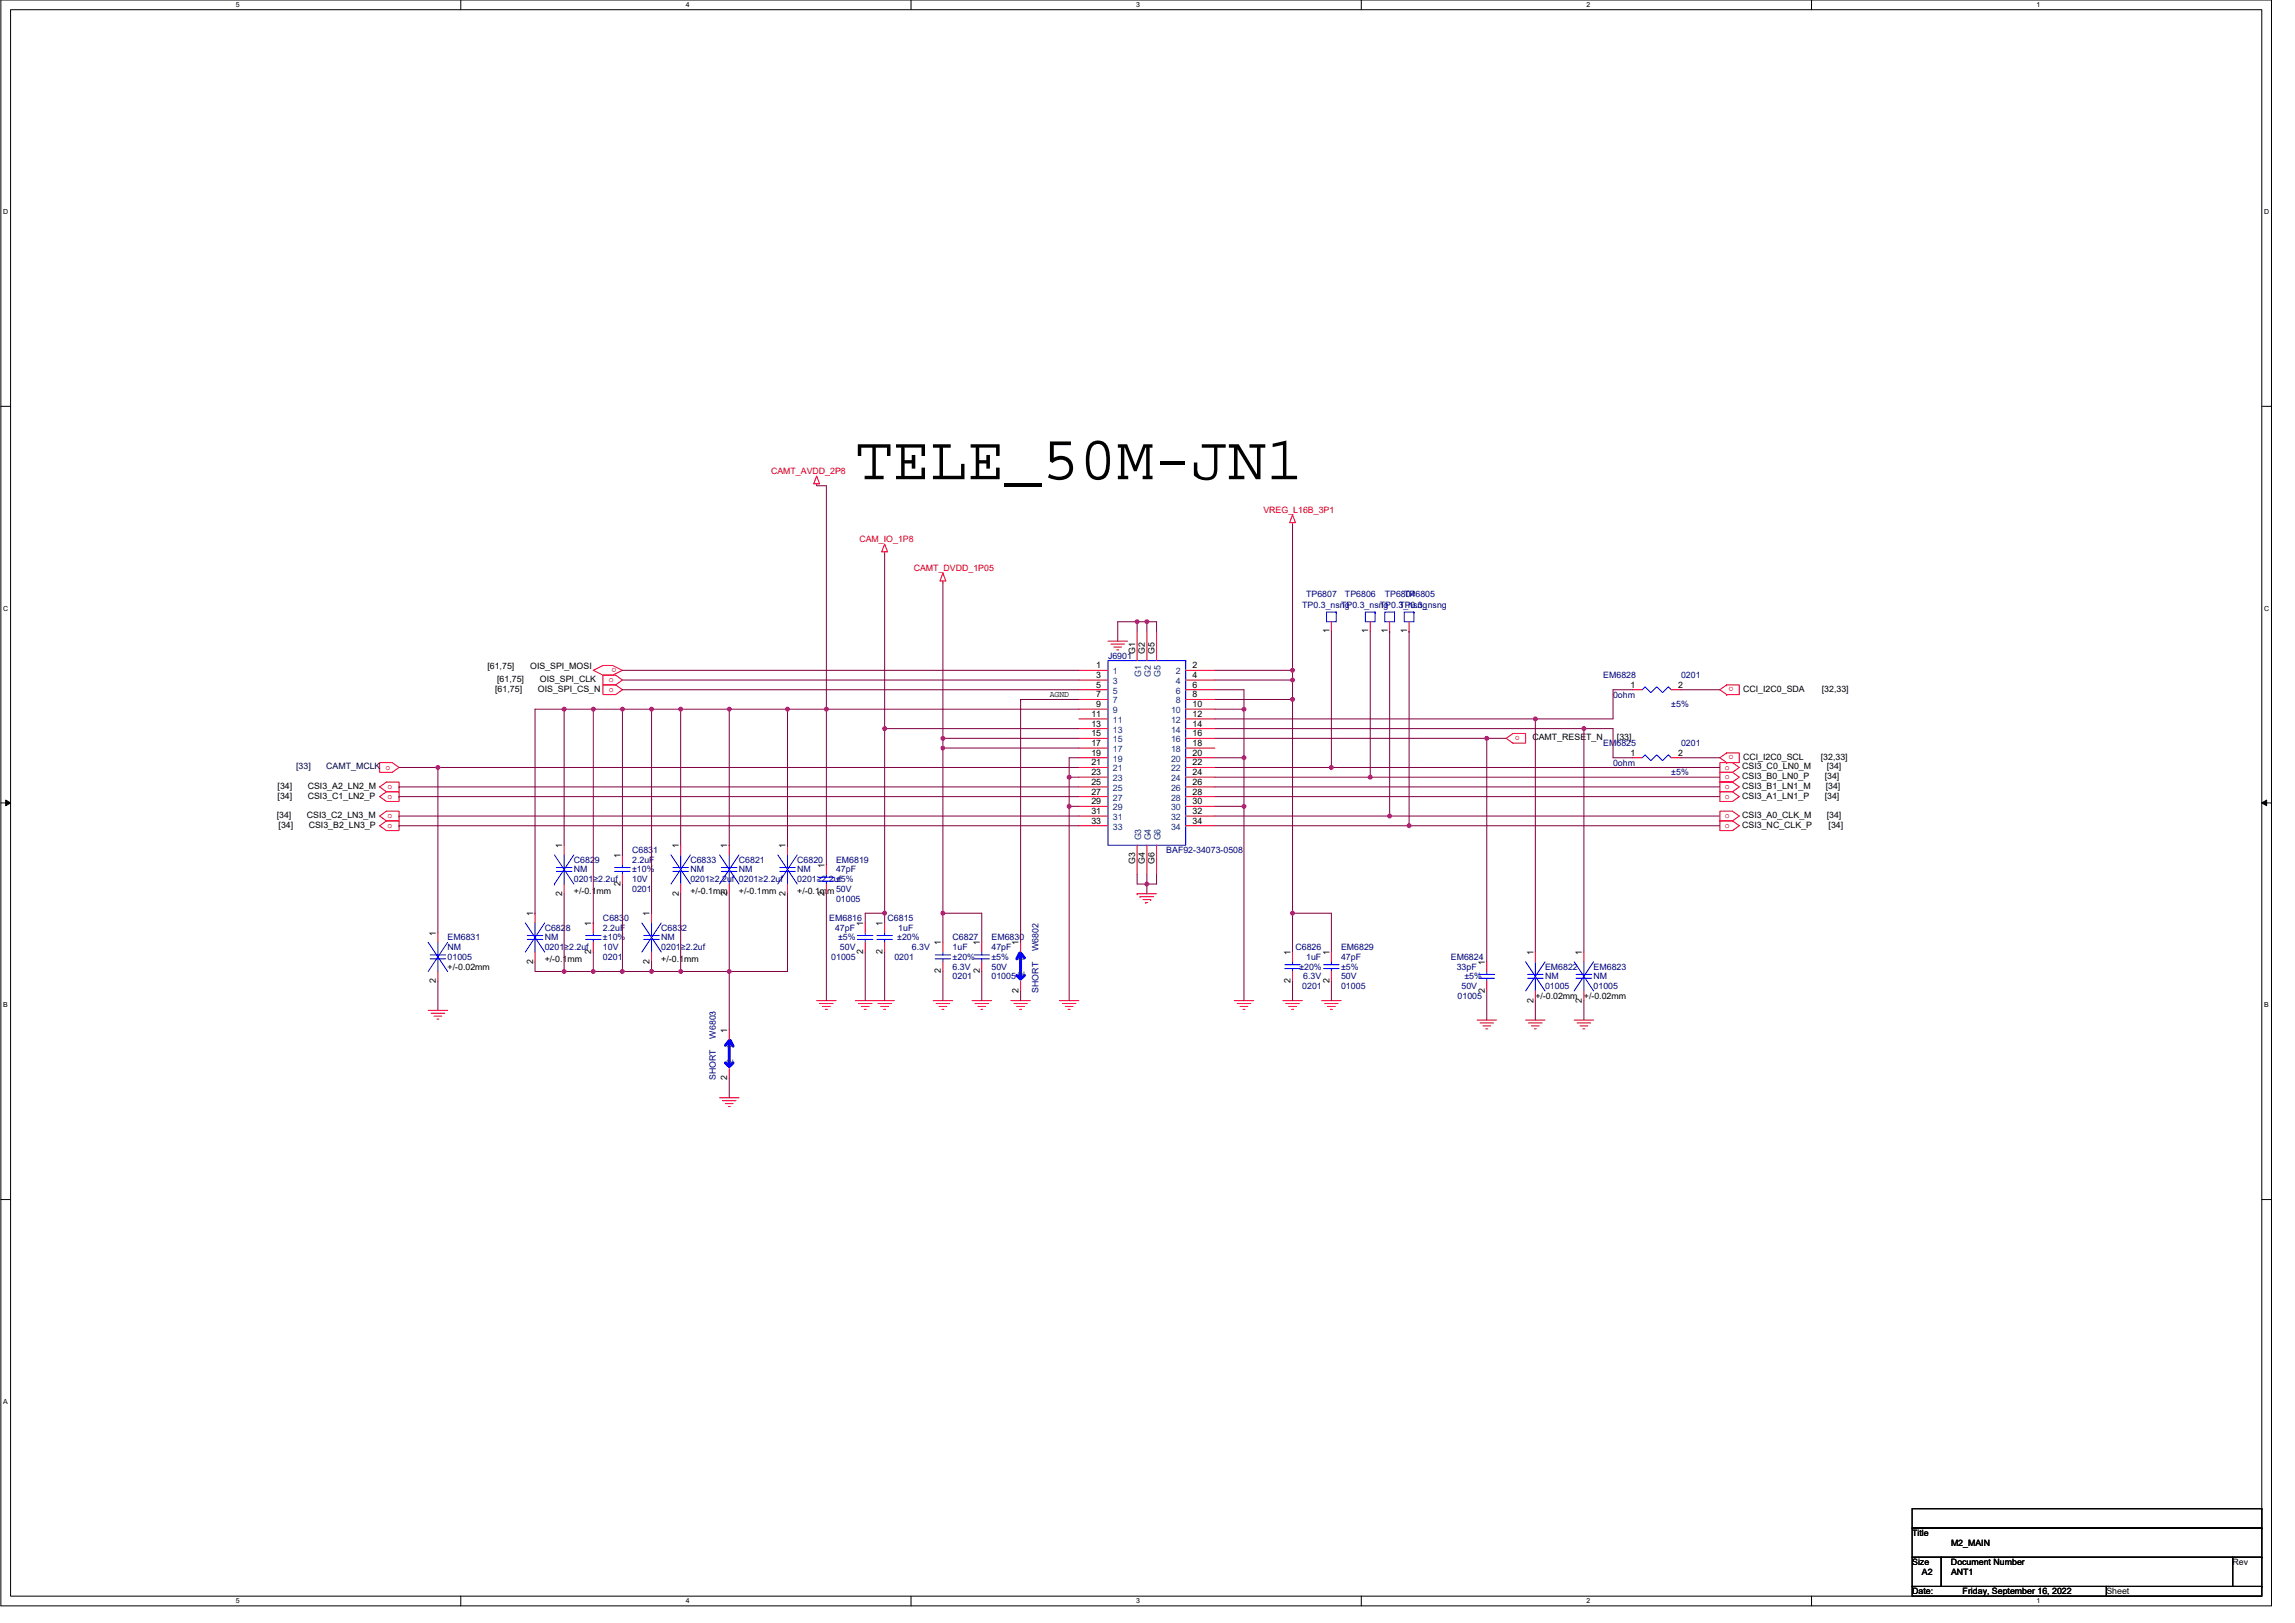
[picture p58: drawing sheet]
<svg xmlns="http://www.w3.org/2000/svg" width="420mm" height="297mm" viewBox="0 0 420 297" stroke-linecap="round" stroke-linejoin="round" font-family="sans-serif">
<defs><g id="words">
<text font-size="11.4" x="156.6" y="87.7">TELE_50M-JN1</text>
<g font-size="1.6" fill="#f00">
<text x="141.2" y="86.8">CAMT_AVDD_2P8</text>
<text x="231.3" y="93.9">VREG_L16B_3P1</text>
<text x="157.3" y="99.2">CAM_IO_1P8</text>
<text x="167.3" y="104.6">CAMT_DVDD_1P05</text>
<text x="111.5" y="124.8">o</text>
<text x="112.9" y="122.2" transform="rotate(180 112.9 122.2)">o</text>
<text x="317.4" y="125.8" transform="rotate(180 317.4 125.8)">o</text>
<text x="111.5" y="126.6">o</text>
<text x="278.2" y="134.7" transform="rotate(180 278.2 134.7)">o</text>
<text x="315.8" y="140.8">o</text>
<text x="315.8" y="142.6">o</text>
<text x="317.4" y="138.2" transform="rotate(180 317.4 138.2)">o</text>
<text x="70.9" y="144.4">o</text>
<text x="70.9" y="146.2">o</text>
<text x="70.9" y="149.7">o</text>
<text x="315.8" y="144.4">o</text>
<text x="315.8" y="146.2">o</text>
<text x="315.8" y="149.7">o</text>
<text x="70.9" y="151.5">o</text>
<text x="315.8" y="151.5">o</text>
</g>
<g font-size="1.6" fill="#000080">
<text x="238.4" y="111.3">TP0.3_nsng</text>
<text x="239.1" y="109.2">TP6807</text>
<text x="245.5" y="111.3">TP0.3_nsng</text>
<text x="246.2" y="109.2">TP6806</text>
<text x="252.6" y="111.3">TP0.3_nsng</text>
<text x="253.5" y="109.2">TP6804</text>
<text x="256.2" y="111.3">TP0.3_nsng</text>
<text x="257.1" y="109.2">TP6805</text>
<text x="202.8" y="120.6">J6901</text>
<text x="293.5" y="124.1">EM6828</text>
<text x="307.8" y="124.1">0201</text>
<text x="295.3" y="127.7">0ohm</text>
<text x="306" y="129.4">±5%</text>
<text x="293.5" y="136.6">EM6825</text>
<text x="307.8" y="136.6">0201</text>
<text x="295.3" y="140.1">0ohm</text>
<text x="306" y="141.9">±5%</text>
<text x="105.1" y="157.9">C6829</text>
<text x="105.1" y="159.7">NM</text>
<text x="105.1" y="161.4">0201≥2.2uf</text>
<text x="115.7" y="156.1">C6831</text>
<text x="115.7" y="157.9">2.2uF</text>
<text x="115.7" y="161.4">10V</text>
<text x="115.7" y="159.7">±10%</text>
<text x="126.4" y="157.9">C6833</text>
<text x="126.4" y="159.7">NM</text>
<text x="126.4" y="161.4">0201≥2.2uf 0201≥2.2uf</text>
<text x="135.3" y="157.9">C6821</text>
<text x="135.3" y="159.7">NM</text>
<text x="146" y="157.9">C6820</text>
<text x="146" y="159.7">NM</text>
<text x="146" y="161.4">0201≥2.2uf</text>
<text x="153.1" y="157.9">EM6819</text>
<text x="153.1" y="159.7">47pF</text>
<text x="153.1" y="161.4">±5%</text>
<text x="213.5" y="156.1">BAF92-34073-0508</text>
<text x="115.7" y="163.2">0201</text>
<text x="153.1" y="165">01005</text>
<text x="81.9" y="172.1">EM6831</text>
<text x="81.9" y="173.9">NM</text>
<text x="99.7" y="170.3">C6828</text>
<text x="99.7" y="172.1">NM</text>
<text x="99.7" y="173.9">0201≥2.2uf</text>
<text x="110.4" y="168.6">C6830</text>
<text x="110.4" y="170.3">2.2uF</text>
<text x="110.4" y="173.9">10V</text>
<text x="110.4" y="172.1">±10%</text>
<text x="121.1" y="170.3">C6832</text>
<text x="121.1" y="172.1">NM</text>
<text x="121.1" y="173.9">0201≥2.2uf</text>
<text x="151.8" y="168.6">EM6816</text>
<text x="152.9" y="170.3">47pF</text>
<text x="153.4" y="172.1">±5%</text>
<text x="153.8" y="173.9">50V</text>
<text x="162.5" y="168.6">C6815</text>
<text x="164.3" y="172.1">±20%</text>
<text x="164.4" y="170.3">1uF</text>
<text x="166.9" y="173.9">6.3V</text>
<text x="174.4" y="172.1">C6827</text>
<text x="174.4" y="173.9">1uF</text>
<text x="181.5" y="172.1">EM6830</text>
<text x="181.5" y="173.9">47pF</text>
<text x="237.2" y="173.9">C6826</text>
<text x="245.5" y="173.9">EM6829</text>
<text x="81.9" y="175.7">01005</text>
<text x="110.4" y="175.7">0201</text>
<text x="152.2" y="175.7">01005</text>
<text x="163.7" y="175.7">0201</text>
<text x="174.4" y="179.2">0201</text>
<text x="174.4" y="177.5">6.3V</text>
<text x="174.4" y="175.7">±20%</text>
<text x="181.5" y="179.2">01005</text>
<text x="181.5" y="177.5">50V</text>
<text x="181.5" y="175.7">±5%</text>
<text x="190.1" y="174.1" transform="rotate(-90 190.1 174.1)">W6802</text>
<text x="237.9" y="177.5">±20%</text>
<text x="238.6" y="179.2">6.3V</text>
<text x="239.1" y="175.7">1uF</text>
<text x="245.5" y="175.7">47pF</text>
<text x="245.5" y="179.2">50V</text>
<text x="245.5" y="177.5">±5%</text>
<text x="265.6" y="175.7">EM6824</text>
<text x="266.7" y="177.5">33pF</text>
<text x="268.1" y="179.2">±5%</text>
<text x="282.9" y="177.5">EM6822</text>
<text x="282.9" y="179.2">NM</text>
<text x="291.7" y="177.5">EM6823</text>
<text x="291.7" y="179.2">NM</text>
<text x="190.1" y="181.7" transform="rotate(-90 190.1 181.7)">SHORT</text>
<text x="238.4" y="181">0201</text>
<text x="245.5" y="181">01005</text>
<text x="266.9" y="182.8">01005</text>
<text x="267.6" y="181">50V</text>
<text x="282.9" y="181">01005</text>
<text x="291.7" y="181">01005</text>
<text x="131.1" y="190.1" transform="rotate(-90 131.1 190.1)">W6803</text>
<text x="131.1" y="197.7" transform="rotate(-90 131.1 197.7)">SHORT</text>
</g>
<g font-size="1.6">
<text x="207.8" y="119.7" transform="rotate(-90 207.8 119.7)">G1</text>
<text x="209.6" y="119.7" transform="rotate(-90 209.6 119.7)">G2</text>
<text x="211.4" y="119.7" transform="rotate(-90 211.4 119.7)">G5</text>
<text x="243.4" y="115.9" transform="rotate(-90 243.4 115.9)">1</text>
<text x="250.5" y="115.9" transform="rotate(-90 250.5 115.9)">1</text>
<text x="254" y="115.9" transform="rotate(-90 254 115.9)">1</text>
<text x="257.6" y="115.9" transform="rotate(-90 257.6 115.9)">1</text>
<text x="89.2" y="122.5">[61,75]</text>
<text x="91" y="124.8">[61,75]</text>
<text x="97.1" y="122.5">OIS_SPI_MOSI</text>
<text x="98.8" y="124.8">OIS_SPI_CLK</text>
<text x="200.7" y="122.3">1</text>
<text x="200.7" y="124.1">3</text>
<text x="200.7" y="125.9">5</text>
<text x="218.3" y="122.3">2</text>
<text x="218.3" y="124.1">4</text>
<text x="218.3" y="125.9">6</text>
<text x="298.5" y="125.9">1</text>
<text x="307.2" y="125.9">2</text>
<text x="90.7" y="126.6">[61,75]</text>
<text x="98.5" y="126.6">OIS_SPI_CS_N</text>
<text x="192.2" y="127.5">AGND</text>
<text x="199.8" y="131.2">11</text>
<text x="200.7" y="127.7">7</text>
<text x="200.7" y="129.4">9</text>
<text x="218.3" y="127.7">8</text>
<text x="218.3" y="129.4">10</text>
<text x="218.3" y="131.2">12</text>
<text x="319.1" y="126.6">CCI_I2C0_SDA</text>
<text x="333.5" y="126.6">[32,33]</text>
<text x="199.8" y="133">13</text>
<text x="199.8" y="134.8">15</text>
<text x="199.8" y="136.5">17</text>
<text x="218.3" y="133">14</text>
<text x="218.3" y="134.8">16</text>
<text x="218.3" y="136.5">18</text>
<text x="280.5" y="135.5">CAMT_RESET_N</text>
<text x="296" y="135.5">[33]</text>
<text x="199.8" y="138.3">19</text>
<text x="199.8" y="140.1">21</text>
<text x="199.8" y="141.9">23</text>
<text x="199.8" y="143.7">25</text>
<text x="218.3" y="138.3">20</text>
<text x="218.3" y="140.1">22</text>
<text x="218.3" y="141.9">24</text>
<text x="218.3" y="143.7">26</text>
<text x="298.5" y="138.3">1</text>
<text x="307.2" y="138.3">2</text>
<text x="319" y="140.8">CSI3_C0_LN0_M</text>
<text x="319" y="142.6">CSI3_B0_LN0_P</text>
<text x="319.1" y="139">CCI_I2C0_SCL</text>
<text x="333.4" y="139">[32,33]</text>
<text x="334.1" y="142.6">[34]</text>
<text x="334.4" y="140.8">[34]</text>
<text x="50.7" y="149.7">[34]</text>
<text x="50.8" y="144.4">[34]</text>
<text x="50.8" y="146.2">[34]</text>
<text x="56.2" y="149.7">CSI3_C2_LN3_M</text>
<text x="56.3" y="144.4">CSI3_A2_LN2_M</text>
<text x="56.3" y="146.2">CSI3_C1_LN2_P</text>
<text x="199.8" y="145.4">27</text>
<text x="199.8" y="147.2">29</text>
<text x="199.8" y="149">31</text>
<text x="218.3" y="145.4">28</text>
<text x="218.3" y="147.2">30</text>
<text x="218.3" y="149">32</text>
<text x="319" y="144.4">CSI3_B1_LN1_M</text>
<text x="319" y="146.2">CSI3_A1_LN1_P</text>
<text x="319" y="149.7">CSI3_A0_CLK_M</text>
<text x="334.1" y="146.2">[34]</text>
<text x="334.2" y="144.4">[34]</text>
<text x="334.4" y="149.7">[34]</text>
<text x="51" y="151.5">[34]</text>
<text x="56.5" y="151.5">CSI3_B2_LN3_P</text>
<text x="102.9" y="155.2" transform="rotate(-90 102.9 155.2)">1</text>
<text x="124.3" y="155.2" transform="rotate(-90 124.3 155.2)">1</text>
<text x="133.1" y="155.2" transform="rotate(-90 133.1 155.2)">1</text>
<text x="143.8" y="155.2" transform="rotate(-90 143.8 155.2)">1</text>
<text x="199.8" y="150.8">33</text>
<text x="218.3" y="150.8">34</text>
<text x="319" y="151.5">CSI3_NC_CLK_P</text>
<text x="334.8" y="151.5">[34]</text>
<text x="113.6" y="157" transform="rotate(-90 113.6 157)">1</text>
<text x="150.9" y="158.8" transform="rotate(-90 150.9 158.8)">1</text>
<text x="207.8" y="158.1" transform="rotate(-90 207.8 158.1)">G3</text>
<text x="209.6" y="158.1" transform="rotate(-90 209.6 158.1)">G4</text>
<text x="211.4" y="158.1" transform="rotate(-90 211.4 158.1)">G6</text>
<text x="97.6" y="167.7" transform="rotate(-90 97.6 167.7)">1</text>
<text x="102.9" y="163.9" transform="rotate(-90 102.9 163.9)">2</text>
<text x="105.1" y="163.6">+/-0.1mm</text>
<text x="113.6" y="162.2" transform="rotate(-90 113.6 162.2)">2</text>
<text x="118.9" y="167.7" transform="rotate(-90 118.9 167.7)">1</text>
<text x="124.3" y="163.9" transform="rotate(-90 124.3 163.9)">2</text>
<text x="126.4" y="163.6">+/-0.1mm</text>
<text x="133.1" y="163.9" transform="rotate(-90 133.1 163.9)">2</text>
<text x="135.3" y="163.6">+/-0.1mm</text>
<text x="143.8" y="163.9" transform="rotate(-90 143.8 163.9)">2</text>
<text x="146" y="163.6">+/-0.1mm50V</text>
<text x="150.9" y="163.9" transform="rotate(-90 150.9 163.9)">2</text>
<text x="79.8" y="171.2" transform="rotate(-90 79.8 171.2)">1</text>
<text x="108.3" y="169.4" transform="rotate(-90 108.3 169.4)">1</text>
<text x="158" y="169.4" transform="rotate(-90 158 169.4)">1</text>
<text x="161.6" y="169.4" transform="rotate(-90 161.6 169.4)">1</text>
<text x="172.3" y="173" transform="rotate(-90 172.3 173)">1</text>
<text x="179.4" y="173" transform="rotate(-90 179.4 173)">1</text>
<text x="186.5" y="173" transform="rotate(-90 186.5 173)">1</text>
<text x="79.8" y="179.9" transform="rotate(-90 79.8 179.9)">2</text>
<text x="81.9" y="177.5">+/-0.02mm</text>
<text x="97.6" y="176.4" transform="rotate(-90 97.6 176.4)">2</text>
<text x="99.7" y="176">+/-0.1mm</text>
<text x="108.3" y="174.6" transform="rotate(-90 108.3 174.6)">2</text>
<text x="118.9" y="176.4" transform="rotate(-90 118.9 176.4)">2</text>
<text x="121.1" y="176">+/-0.1mm</text>
<text x="158" y="174.6" transform="rotate(-90 158 174.6)">2</text>
<text x="161.6" y="174.6" transform="rotate(-90 161.6 174.6)">2</text>
<text x="172.3" y="178.2" transform="rotate(-90 172.3 178.2)">2</text>
<text x="179.4" y="178.2" transform="rotate(-90 179.4 178.2)">2</text>
<text x="236.3" y="179.9" transform="rotate(-90 236.3 179.9)">2</text>
<text x="236.3" y="174.8" transform="rotate(-90 236.3 174.8)">1</text>
<text x="243.4" y="179.9" transform="rotate(-90 243.4 179.9)">2</text>
<text x="243.4" y="174.8" transform="rotate(-90 243.4 174.8)">1</text>
<text x="271.8" y="176.6" transform="rotate(-90 271.8 176.6)">1</text>
<text x="280.7" y="174.8" transform="rotate(-90 280.7 174.8)">1</text>
<text x="289.6" y="174.8" transform="rotate(-90 289.6 174.8)">1</text>
<text x="186.5" y="181.7" transform="rotate(-90 186.5 181.7)">2</text>
<text x="271.8" y="181.7" transform="rotate(-90 271.8 181.7)">2</text>
<text x="280.7" y="183.5" transform="rotate(-90 280.7 183.5)">2</text>
<text x="281.1" y="182.8">+/-0.02mm</text>
<text x="289.6" y="183.5" transform="rotate(-90 289.6 183.5)">2</text>
<text x="290" y="182.8">+/-0.02mm</text>
<text x="133.1" y="189" transform="rotate(-90 133.1 189)">1</text>
<text x="133.1" y="197.7" transform="rotate(-90 133.1 197.7)">2</text>
<text x="350.1" y="281.1">Title</text>
<text x="350.1" y="286.4">Size</text>
<text x="357.2" y="286.4">Document Number</text>
<text x="357.2" y="282.9">M2_MAIN</text>
<text x="408.7" y="286.4">Rev</text>
<text x="350.1" y="291.8">Date:</text>
<text x="351.8" y="288.2">A2</text>
<text x="357.2" y="288.2">ANT1</text>
<text x="359.3" y="291.8">Friday, September 16, 2022</text>
<text x="385.6" y="291.8">Sheet</text>
</g>
<g font-size="1.6" fill="#004080">
<text x="203.7" y="123.4">1</text>
<text x="203.7" y="125.2">3</text>
<text x="208.9" y="123.9" transform="rotate(-90 208.9 123.9)">G1</text>
<text x="210.7" y="123.9" transform="rotate(-90 210.7 123.9)">G2</text>
<text x="212.5" y="123.9" transform="rotate(-90 212.5 123.9)">G5</text>
<text x="215.3" y="123.4">2</text>
<text x="215.3" y="125.2">4</text>
<text x="203.7" y="127">5</text>
<text x="203.7" y="128.7">7</text>
<text x="203.7" y="130.5">9</text>
<text x="214.4" y="130.5">10</text>
<text x="215.3" y="127">6</text>
<text x="215.3" y="128.7">8</text>
<text x="203.7" y="132.3">11</text>
<text x="203.7" y="134.1">13</text>
<text x="203.7" y="135.8">15</text>
<text x="203.7" y="137.6">17</text>
<text x="214.4" y="132.3">12</text>
<text x="214.4" y="134.1">14</text>
<text x="214.4" y="135.8">16</text>
<text x="214.4" y="137.6">18</text>
<text x="203.7" y="139.4">19</text>
<text x="203.7" y="141.2">21</text>
<text x="203.7" y="143">23</text>
<text x="214.4" y="139.4">20</text>
<text x="214.4" y="141.2">22</text>
<text x="214.4" y="143">24</text>
<text x="203.7" y="144.7">25</text>
<text x="203.7" y="146.5">27</text>
<text x="203.7" y="148.3">29</text>
<text x="214.4" y="144.7">26</text>
<text x="214.4" y="146.5">28</text>
<text x="214.4" y="148.3">30</text>
<text x="203.7" y="150.1">31</text>
<text x="203.7" y="151.8">33</text>
<text x="208.9" y="153.8" transform="rotate(-90 208.9 153.8)">G3</text>
<text x="210.7" y="153.8" transform="rotate(-90 210.7 153.8)">G4</text>
<text x="212.5" y="153.8" transform="rotate(-90 212.5 153.8)">G6</text>
<text x="214.4" y="150.1">32</text>
<text x="214.4" y="151.8">34</text>
<text x="187.6" y="178.7" transform="rotate(-90 187.6 178.7)">2</text>
<text x="187.6" y="176" transform="rotate(-90 187.6 176)">1</text>
<text x="134.3" y="194.7" transform="rotate(-90 134.3 194.7)">2</text>
<text x="134.3" y="192" transform="rotate(-90 134.3 192)">1</text>
</g>
<g font-size="1.6" fill="#000040">
<text x="54.2" y="140.8">[33]</text>
<text x="59.7" y="140.8">CAMT_MCLK o</text>
</g>
<g font-size="1.3">
<text x="43.1" y="1.3">5</text>
<text x="125.6" y="1.3">4</text>
<text x="208" y="1.3">3</text>
<text x="290.4" y="1.3">2</text>
<text x="372.9" y="1.3">1</text>
<text x=".6" y="39.2">D</text>
<text x="414.5" y="39.2">D</text>
<text x=".6" y="111.8">C</text>
<text x="414.5" y="111.8">C</text>
<text x=".6" y="184.4">B</text>
<text x="414.5" y="184.4">B</text>
<text x=".6" y="257">A</text>
<text x="43.1" y="293.4">5</text>
<text x="125.6" y="293.4">4</text>
<text x="208" y="293.4">3</text>
<text x="290.4" y="293.4">2</text>
<text x="372.9" y="293.4">1</text>
</g>
</g></defs>
<path d="M.2 0h415.7v293.9h-415.7zM1.9 1.8h412.2v290.3h-412.2z" fill="none" stroke="#000" stroke-width=".18"/>
<g fill="#fff">
<path d="M43.1 .2h.8v1.4h-.8z"/>
<path d="M43.1 292.3h.8v1.4h-.8z"/>
</g>
<path d="M84.4 0v1.8M84.4 292.1v1.8" fill="none" stroke="#000" stroke-width=".18"/>
<g fill="#fff">
<path d="M125.6 .2h.7v1.4h-.7z"/>
<path d="M125.6 292.3h.7v1.4h-.7z"/>
</g>
<path d="M166.8 0v1.8M166.8 292.1v1.8" fill="none" stroke="#000" stroke-width=".18"/>
<g fill="#fff">
<path d="M208 .2h.7v1.4h-.7z"/>
<path d="M208 292.3h.7v1.4h-.7z"/>
</g>
<path d="M249.2 0v1.8M249.2 292.1v1.8" fill="none" stroke="#000" stroke-width=".18"/>
<g fill="#fff">
<path d="M290.4 .2h.7v1.4h-.7z"/>
<path d="M290.4 292.3h.7v1.4h-.7z"/>
</g>
<path d="M331.6 0v1.8M331.6 292.1v1.8" fill="none" stroke="#000" stroke-width=".18"/>
<g fill="#fff">
<path d="M372.9 .2h.7v1.4h-.7z"/>
<path d="M372.9 292.3h.7v1.4h-.7z"/>
<path d="M.6 38.1h.9v1.4h-.9z"/>
<path d="M414.5 38.1h.9v1.4h-.9z"/>
<path d="M.6 110.7h.9v1.4h-.9z"/>
<path d="M414.5 110.7h.9v1.4h-.9z"/>
</g>
<path d="M.2 74.4h1.7M414.1 74.4h1.8" fill="none" stroke="#000" stroke-width=".18"/>
<g fill="#fff">
<path d="M.6 183.2h.9v1.5h-.9z"/>
<path d="M414.5 183.2h.9v1.5h-.9z"/>
</g>
<path d="M.2 147h1.7M414.1 147h1.8" fill="none" stroke="#000" stroke-width=".18"/>
<path d="M1 146.4l.9 .6-.9 .5zM414.1 147l.9-.6v1.1z" fill="#000" stroke="#000" stroke-width=".18"/>
<path d="M.6 255.8h.9v1.5h-.9z" fill="#fff"/>
<g fill="none" stroke="#000" stroke-width=".18">
<path d="M.2 219.5h1.7M414.1 219.5h1.8M350.1 276.1h64v3.6h-64zM350.1 279.7h64v5.3h-64zM414.1 276.1h.1M414.1 279.7h.1M350.1 285h5.3v5.3h-5.3zM350.1 290.3h35.5v1.8h-35.5zM355.4 285h.1M355.4 285h53.3v5.3h-53.3zM385.6 290.3h.1M385.6 290.3h28.5v1.8h-28.5z"/>
<path d="M408.7 285h.1M408.7 285h5.4v5.3h-5.4zM414.1 285h.1M414.1 290.3h.1"/>
</g>
<g fill="none" stroke="#f00" stroke-width=".18">
<path d="M149.5 87.1l.5 1.4h-1zM149.5 88.5v.4M162 99.6l.5 1.4h-1.1zM236.6 94.2l.6 1.5h-1.1zM236.6 95.7v.3M162 101v.3M172.6 106.3v.4M172.6 104.9l.6 1.4h-1.1zM202.8 117.3h3.6M203.4 117.9h2.5M203.9 118.4h1.4M204.5 118.9h.3"/>
<path d="M208.2 115.6v5.3M210 115.6v5.3M211.7 115.6v5.3M243.7 113.8v1.8M250.9 113.8v1.8M254.4 113.8v1.8M258 113.8v1.8M69.5 139.6h2.3l1.3 .9-1.3 .9h-2.3zM108.6 122.7l1.8-.9h1.8l1.7 .9-1.7 .9h-1.8zM110.4 123.6h2.3l1.2 .9-1.2 .8h-2.3zM110.4 125.3h2.3l1.2 .9-1.2 .9h-2.3zM197.5 122.7h5.3"/>
<path d="M197.5 124.5h5.3M197.5 126.2h5.3M197.5 128h5.3M197.5 129.8h5.3M197.5 131.6h5.3M197.5 133.3h5.3M197.5 135.1h5.3M197.5 136.9h5.3M197.5 138.7h5.3M217.1 122.7h5.3M217.1 124.5h5.3M217.1 126.2h5.3"/>
<path d="M217.1 128h5.3M217.1 129.8h5.3M217.1 131.6h5.3M217.1 133.3h5.3M217.1 135.1h5.3M217.1 136.9h5.3M217.1 138.7h5.3M275.7 135.1l1.3-.9h2.3v1.8h-2.3zM298.9 138.7h1.7M298.9 126.2h1.7M306 138.7h1.8M306 126.2h1.8"/>
<path d="M314.9 139.6h2.3l1.2 .9-1.2 .9h-2.3zM316.1 125.3l-1.2 .9 1.2 .9M316.1 137.8l-1.2 .9 1.2 .9M316.1 127.1h.1M316.1 125.3h.1M316.1 125.3h2.3v1.8h-2.3M316.1 139.6h.1M316.1 137.8h.1M316.1 137.8h2.3v1.8h-2.3M69.5 144l1.2-.9h2.4v1.8h-2.4zM69.5 145.8l1.2-.9h2.4v1.8h-2.4zM69.5 149.4l1.2-.9h2.4v1.7h-2.4z"/>
<path d="M69.5 151.1l1.2-.9h2.4v1.8h-2.4zM103.3 154.7v1.8M113.9 156.5v1.7M124.6 154.7v1.8M133.5 154.7v1.8M144.2 154.7v1.8M151.3 158.2v1.8M197.5 140.5h5.3M197.5 142.2h5.3M197.5 144h5.3M197.5 145.8h5.3M197.5 147.6h5.3"/>
<path d="M197.5 149.4h5.3M197.5 151.1h5.3M208.2 154.7v5.3M210 154.7v5.3M211.7 154.7v5.3M217.1 140.5h5.3M217.1 142.2h5.3M217.1 144h5.3M217.1 145.8h5.3M217.1 147.6h5.3M217.1 149.4h5.3M217.1 151.1h5.3"/>
<path d="M314.9 144.9h2.3l1.2 .9-1.2 .9h-2.3zM314.9 148.5h2.3l1.2 .9-1.2 .8h-2.3zM314.9 150.2h2.3l1.2 .9-1.2 .9h-2.3zM317.2 143.1l1.2 .9-1.2 .9M317.2 141.4l1.2 .8-1.2 .9M317.2 143.1h-2.3v1.8h2.3M317.2 141.4h-2.3v1.7h2.3M80.2 170.7v1.8M80.2 177.8v1.8M97.9 167.1v1.8M97.9 174.2v1.8M103.3 161.8v1.8"/>
<path d="M108.6 168.9v1.8M108.6 172.5v1.7M113.9 160v1.8M119.3 167.1v1.8M119.3 174.2v1.8M124.6 161.8v1.8M133.5 161.8v1.8M144.2 161.8v1.8M151.3 161.8v1.8M158.4 168.9v1.8M158.4 172.5v1.7M162 168.9v1.8"/>
<path d="M162 172.5v1.7M172.6 172.5v1.7M172.6 176v1.8M179.7 172.5v1.7M179.7 176v1.8M186.8 172.5v1.7M186.8 179.6v1.8M208.2 163.6h.1M208.2 163.6h3.5M208.7 164.1h2.5M208.7 164.1h.1M209.3 164.6h1.4"/>
<path d="M209.8 165.2h.3M209.8 165.2h.1M210.7 164.6h.1M236.6 174.2v1.8M236.6 177.8v1.8M243.7 174.2v1.8M243.7 177.8v1.8M272.2 176v1.8M272.2 179.6v1.8M281.1 174.2v1.8M290 174.2v1.8M78.4 184.9h3.5"/>
<path d="M78.9 185.4h2.5M79.5 186h1.4M80 186.5h.3M133.5 188.5v1.7M133.5 195.6v1.8M149.5 183.1h3.6M150 183.7h2.5M150.6 184.2h1.4M151.1 184.7h.4M156.6 183.1h7.1M157.2 183.7h2.4M157.7 184.2h1.4"/>
<path d="M158.2 184.7h.4M160.7 183.7h2.5M161.2 184.2h1.5M161.8 184.7h.3M170.8 183.1h3.6M171.4 183.7h2.5M171.9 184.2h1.4M172.4 184.7h.4M178 183.1h3.5M178.5 183.7h2.5M179 184.2h1.4M179.6 184.7h.3"/>
<path d="M185.1 183.1h3.5M185.6 183.7h2.5M186.1 184.2h1.5M186.7 184.7h.3M194 183.1h3.5M194.5 183.7h2.5M195 184.2h1.4M195.6 184.7h.3M226 183.1h3.5M226.5 183.7h2.5M227 184.2h1.5M227.6 184.7h.3"/>
<path d="M234.9 183.1h3.5M235.4 183.7h2.5M235.9 184.2h1.4M236.5 184.7h.3M242 183.1h3.5M242.5 183.7h2.5M243 184.2h1.5M243.6 184.7h.3M270.4 186.7h3.6M270.9 187.2h2.5M271.5 187.8h1.4M272 188.3h.4"/>
<path d="M279.3 186.7h3.6M279.8 187.2h2.5M280.4 187.8h1.4M280.9 188.3h.4M281.1 181.4v1.7M288.2 186.7h3.6M288.7 187.2h2.5M289.3 187.8h1.4M289.8 188.3h.3M290 181.4v1.7M131.7 200.9h3.6M132.3 201.4h2.5"/>
<path d="M132.8 202h1.4M133.3 202.5h.4"/>
</g>
<g fill="none" stroke="#00f" stroke-width=".18">
<path d="M242.9 112h1.7v1.8h-1.7zM244.6 112h.1M250 112h1.7v1.8h-1.7zM251.7 112h.1M253.5 112h1.8v1.8h-1.8zM255.3 112h.1M257.1 112h1.8v1.8h-1.8zM258.9 112h.1M202.8 120.9h14.3v33.8h-14.3zM217.1 120.9h.1M300.6 138.7l.6-.5 1 1 1.1-1 1.1 1 1-1 .6 .5M300.6 126.2l.6-.5 1 1.1 1.1-1.1 1.1 1.1 1-1.1 .6 .5"/>
<path d="M101.5 156.5l3.6 5.3M101.9 158.8h2.8M101.9 159.5h2.8M103.3 156.5v2.3M103.3 159.5v2.3M105.1 156.5l-3.6 5.3M112.5 158.8h2.9M112.5 159.5h2.9M113.9 158.2v.6M113.9 159.5v.5M122.8 156.5l3.6 5.3M123.2 158.8h2.8"/>
<path d="M123.2 159.5h2.8M124.6 156.5v2.3M124.6 159.5v2.3M126.4 156.5l-3.6 5.3M131.7 156.5l3.6 5.3M132.1 158.8h2.8M132.1 159.5h2.8M133.5 156.5v2.3M133.5 159.5v2.3M135.3 156.5l-3.6 5.3M142.4 156.5l3.6 5.3M142.8 158.8h2.8"/>
<path d="M142.8 159.5h2.8M144.2 156.5v2.3M144.2 159.5v2.3M146 156.5l-3.6 5.3M78.4 172.5l3.5 5.3M78.7 174.8h2.9M78.7 175.5h2.9M80.2 172.5v2.3M80.2 175.5v2.3M81.9 172.5l-3.5 5.3M96.2 168.9l3.5 5.3M96.5 171.2h2.9"/>
<path d="M96.5 171.9h2.9M97.9 168.9v2.3M97.9 171.9v2.3M99.7 168.9l-3.5 5.3M101.5 161.8h.1M107.2 171.2h2.8M107.2 171.9h2.8M108.6 170.7v.5M108.6 171.9v.6M117.5 168.9l3.6 5.3M117.9 171.2h2.8M117.9 171.9h2.8"/>
<path d="M119.3 168.9v2.3M119.3 171.9v2.3M121.1 168.9l-3.6 5.3M149.9 160.6h2.8M149.9 161.3h2.8M151.3 160v.6M151.3 161.3v.5M157 171.2h2.8M157 171.9h2.8M158.4 170.7v.5M158.4 171.9v.6M160.5 171.2h2.9"/>
<path d="M160.5 171.9h2.9M162 170.7v.5M162 171.9v.6M171.2 174.8h2.8M171.2 175.5h2.8M172.6 174.2v.6M172.6 175.5v.5M178.3 174.8h2.9M178.3 175.5h2.9M179.7 174.2v.6M179.7 175.5v.5M235.2 176.6h2.9"/>
<path d="M235.2 177.3h2.9M236.6 176v.6M236.6 177.3v.5M242.3 176.6h2.9M242.3 177.3h2.9M243.7 176v.6M243.7 177.3v.5M270.8 178.3h2.8M270.8 179h2.8M272.2 177.8v.5M272.2 179v.6M279.3 176l3.6 5.4"/>
<path d="M279.7 178.3h2.8M279.7 179h2.8M281.1 176v2.3M281.1 179v2.4M282.9 176l-3.6 5.4M288.2 176l3.6 5.4M288.5 178.3h2.9M288.5 179h2.9M290 176v2.3M290 179v2.4M291.8 176l-3.6 5.4"/>
</g>
<path d="M186.1 178.5l.7 .7M186.7 174.4l-.6 1.1M186.8 174.8v3.9M186.8 174.4l.8 .9M187.6 178.5l-.6 .5M132.8 194.5l.5 .5M133.5 190.8v3.9M133.5 190.4l-.7 .9M133.7 190.4l.5 1.1M134.2 194.5l-.7 .7" fill="none" stroke="#00f" stroke-width=".53"/>
<g fill="none" stroke="#800040" stroke-width=".18">
<path d="M149.5 88.9h1.8v40.9M236.6 96v26.7M162 101.3v32M172.6 106.7v28.4h24.9M208.2 113.8h-3.6v3.5M208.2 113.8v1.8M208.2 113.8h1.8M210 113.8h1.7v1.8M210 113.8v1.8M210 113.8h.1M243.7 115.6v24.9M250.9 115.6v26.6"/>
<path d="M254.4 115.6h.1M254.4 115.6v33.8M258 115.6h.1M258 115.6v35.5M103.3 129.8h-5.4v37.3M103.3 129.8h5.3M103.3 129.8h.1M103.3 129.8v24.9M108.6 129.8h5.3M108.6 129.8v39.1M113.9 122.7h83.6M113.9 124.5h83.6"/>
<path d="M113.9 126.2h83.6M113.9 129.8h5.4M113.9 129.8v26.7M119.3 129.8h.1M119.3 129.8h5.3M119.3 129.8v37.3M124.6 129.8h8.9M124.6 129.8h.1M124.6 129.8v24.9M133.5 129.8v24.9M133.5 129.8h10.7M144.2 129.8h7.1"/>
<path d="M144.2 129.8v24.9M151.3 129.8h46.2M151.3 129.8h.1M151.3 129.8v28.4M162 133.3h35.5M162 133.3h.1M162 133.3v33.8M172.6 136.9h24.9M172.6 135.1v1.8M172.6 136.9h.1M172.6 136.9v30.2M186.8 128h10.7"/>
<path d="M186.8 128h.1M186.8 128v44.5M197.5 138.7h-1.8v3.5M222.4 126.2h5.3v3.6M222.4 129.8h5.3M222.4 138.7h5.3M222.4 131.6h58.7M222.4 133.3h67.6M222.4 135.1h49.8M222.4 128h14.2M222.4 124.5h14.2M222.4 122.7h14.2"/>
<path d="M227.7 129.8v8.9M227.7 138.7v8.9M236.6 128h.1M236.6 124.5v3.5M236.6 122.7v1.8M236.6 128v39.1M272.2 135.1h.1M272.2 135.1v40.9M272.2 135.1h3.5M281.1 131.6h.1M281.1 131.6v42.6M290 133.3h5.3v5.4h3.6"/>
<path d="M290 133.3h.1M290 133.3v40.9M298.9 126.2h-3.6v5.4h-14.2M307.8 126.2h7.1M307.8 138.7h7.1M73.1 144h124.4M73.1 145.8h124.4M73.1 149.4h124.4M73.1 151.1h124.4M73.1 144h.1M73.1 145.8h.1M73.1 149.4h.1"/>
<path d="M73.1 151.1h.1M73.1 140.5h7.1M80.2 140.5h117.3M80.2 140.5h.1M80.2 140.5v30.2M113.9 156.5h.1M133.5 154.7h.1M144.2 154.7h.1M195.7 142.2h1.8M195.7 147.6h1.8M195.7 142.2v5.4M195.7 147.6h.1"/>
<path d="M195.7 147.6v35.5M222.4 151.1h35.6M222.4 147.6h5.3M222.4 140.5h21.3M222.4 142.2h28.5M222.4 149.4h32M222.4 144h92.5M222.4 145.8h92.5M227.7 147.6h.1M227.7 147.6v35.5M243.7 140.5h71.2M250.9 142.2h64"/>
<path d="M254.4 149.4h60.5M258 151.1h56.9M80.2 179.6v5.3M97.9 167.1h.1M97.9 176v1.8h5.4M103.3 163.6v14.2M103.3 177.8h5.3M108.6 168.9h.1M108.6 177.8h.1M108.6 174.2v3.6h5.3M113.9 161.8v16M113.9 177.8h5.4"/>
<path d="M119.3 176v1.8h5.3M124.6 163.6v14.2M124.6 177.8h8.9M133.5 177.8v10.7M133.5 163.6v14.2M144.2 163.6v14.2h-10.7M151.3 163.6v19.5M158.4 168.9v-1.8h3.6v1.8M158.4 174.2v8.9M162 174.2v8.9M172.6 167.1h7.1v5.4M172.6 167.1v5.4"/>
<path d="M172.6 177.8v5.3M179.7 177.8v5.3M208.2 160v1.8h1.8M210 160v1.8M210 161.8h.1M210 161.8v1.8M211.7 160v1.8h-1.7M236.6 167.1h7.1v7.1M236.6 179.6v3.5M236.6 167.1v7.1M243.7 179.6v3.5M133.5 197.4v3.5"/>
<path d="M186.8 181.4v1.7M272.2 181.4v5.3M281.1 183.1v3.6M290 183.1v3.6"/>
</g>
<g fill="#f0f" stroke="#f0f" stroke-width=".18">
<circle cx="151.3" cy="129.8" r=".35"/>
<circle cx="144.2" cy="129.8" r=".35"/>
<circle cx="133.5" cy="177.8" r=".35"/>
<circle cx="236.6" cy="122.7" r=".35"/>
<circle cx="210" cy="161.8" r=".35"/>
<circle cx="210" cy="113.8" r=".35"/>
<circle cx="208.2" cy="113.8" r=".35"/>
<circle cx="162" cy="167.1" r=".35"/>
<circle cx="162" cy="133.3" r=".35"/>
<circle cx="172.6" cy="135.1" r=".35"/>
<circle cx="172.6" cy="167.1" r=".35"/>
<circle cx="172.6" cy="136.9" r=".35"/>
<circle cx="195.7" cy="142.2" r=".35"/>
<circle cx="195.7" cy="147.6" r=".35"/>
<circle cx="236.6" cy="167.1" r=".35"/>
<circle cx="236.6" cy="128" r=".35"/>
<circle cx="236.6" cy="124.5" r=".35"/>
<circle cx="227.7" cy="138.7" r=".35"/>
<circle cx="227.7" cy="129.8" r=".35"/>
<circle cx="227.7" cy="147.6" r=".35"/>
<circle cx="243.7" cy="140.5" r=".35"/>
<circle cx="250.9" cy="142.2" r=".35"/>
<circle cx="254.4" cy="149.3" r=".35"/>
<circle cx="258" cy="151.1" r=".35"/>
<circle cx="272.2" cy="135.1" r=".35"/>
<circle cx="80.2" cy="140.5" r=".35"/>
<circle cx="281.1" cy="131.6" r=".35"/>
<circle cx="290" cy="133.3" r=".35"/>
<circle cx="103.3" cy="129.8" r=".35"/>
<circle cx="113.9" cy="129.8" r=".35"/>
<circle cx="124.6" cy="129.8" r=".35"/>
<circle cx="133.5" cy="129.8" r=".35"/>
<circle cx="108.6" cy="129.8" r=".35"/>
<circle cx="119.3" cy="129.8" r=".35"/>
<circle cx="103.3" cy="177.8" r=".35"/>
<circle cx="108.6" cy="177.8" r=".35"/>
<circle cx="113.9" cy="177.8" r=".35"/>
<circle cx="119.3" cy="177.8" r=".35"/>
<circle cx="124.6" cy="177.8" r=".35"/>
</g>
<use href="#words"/>
</svg>
